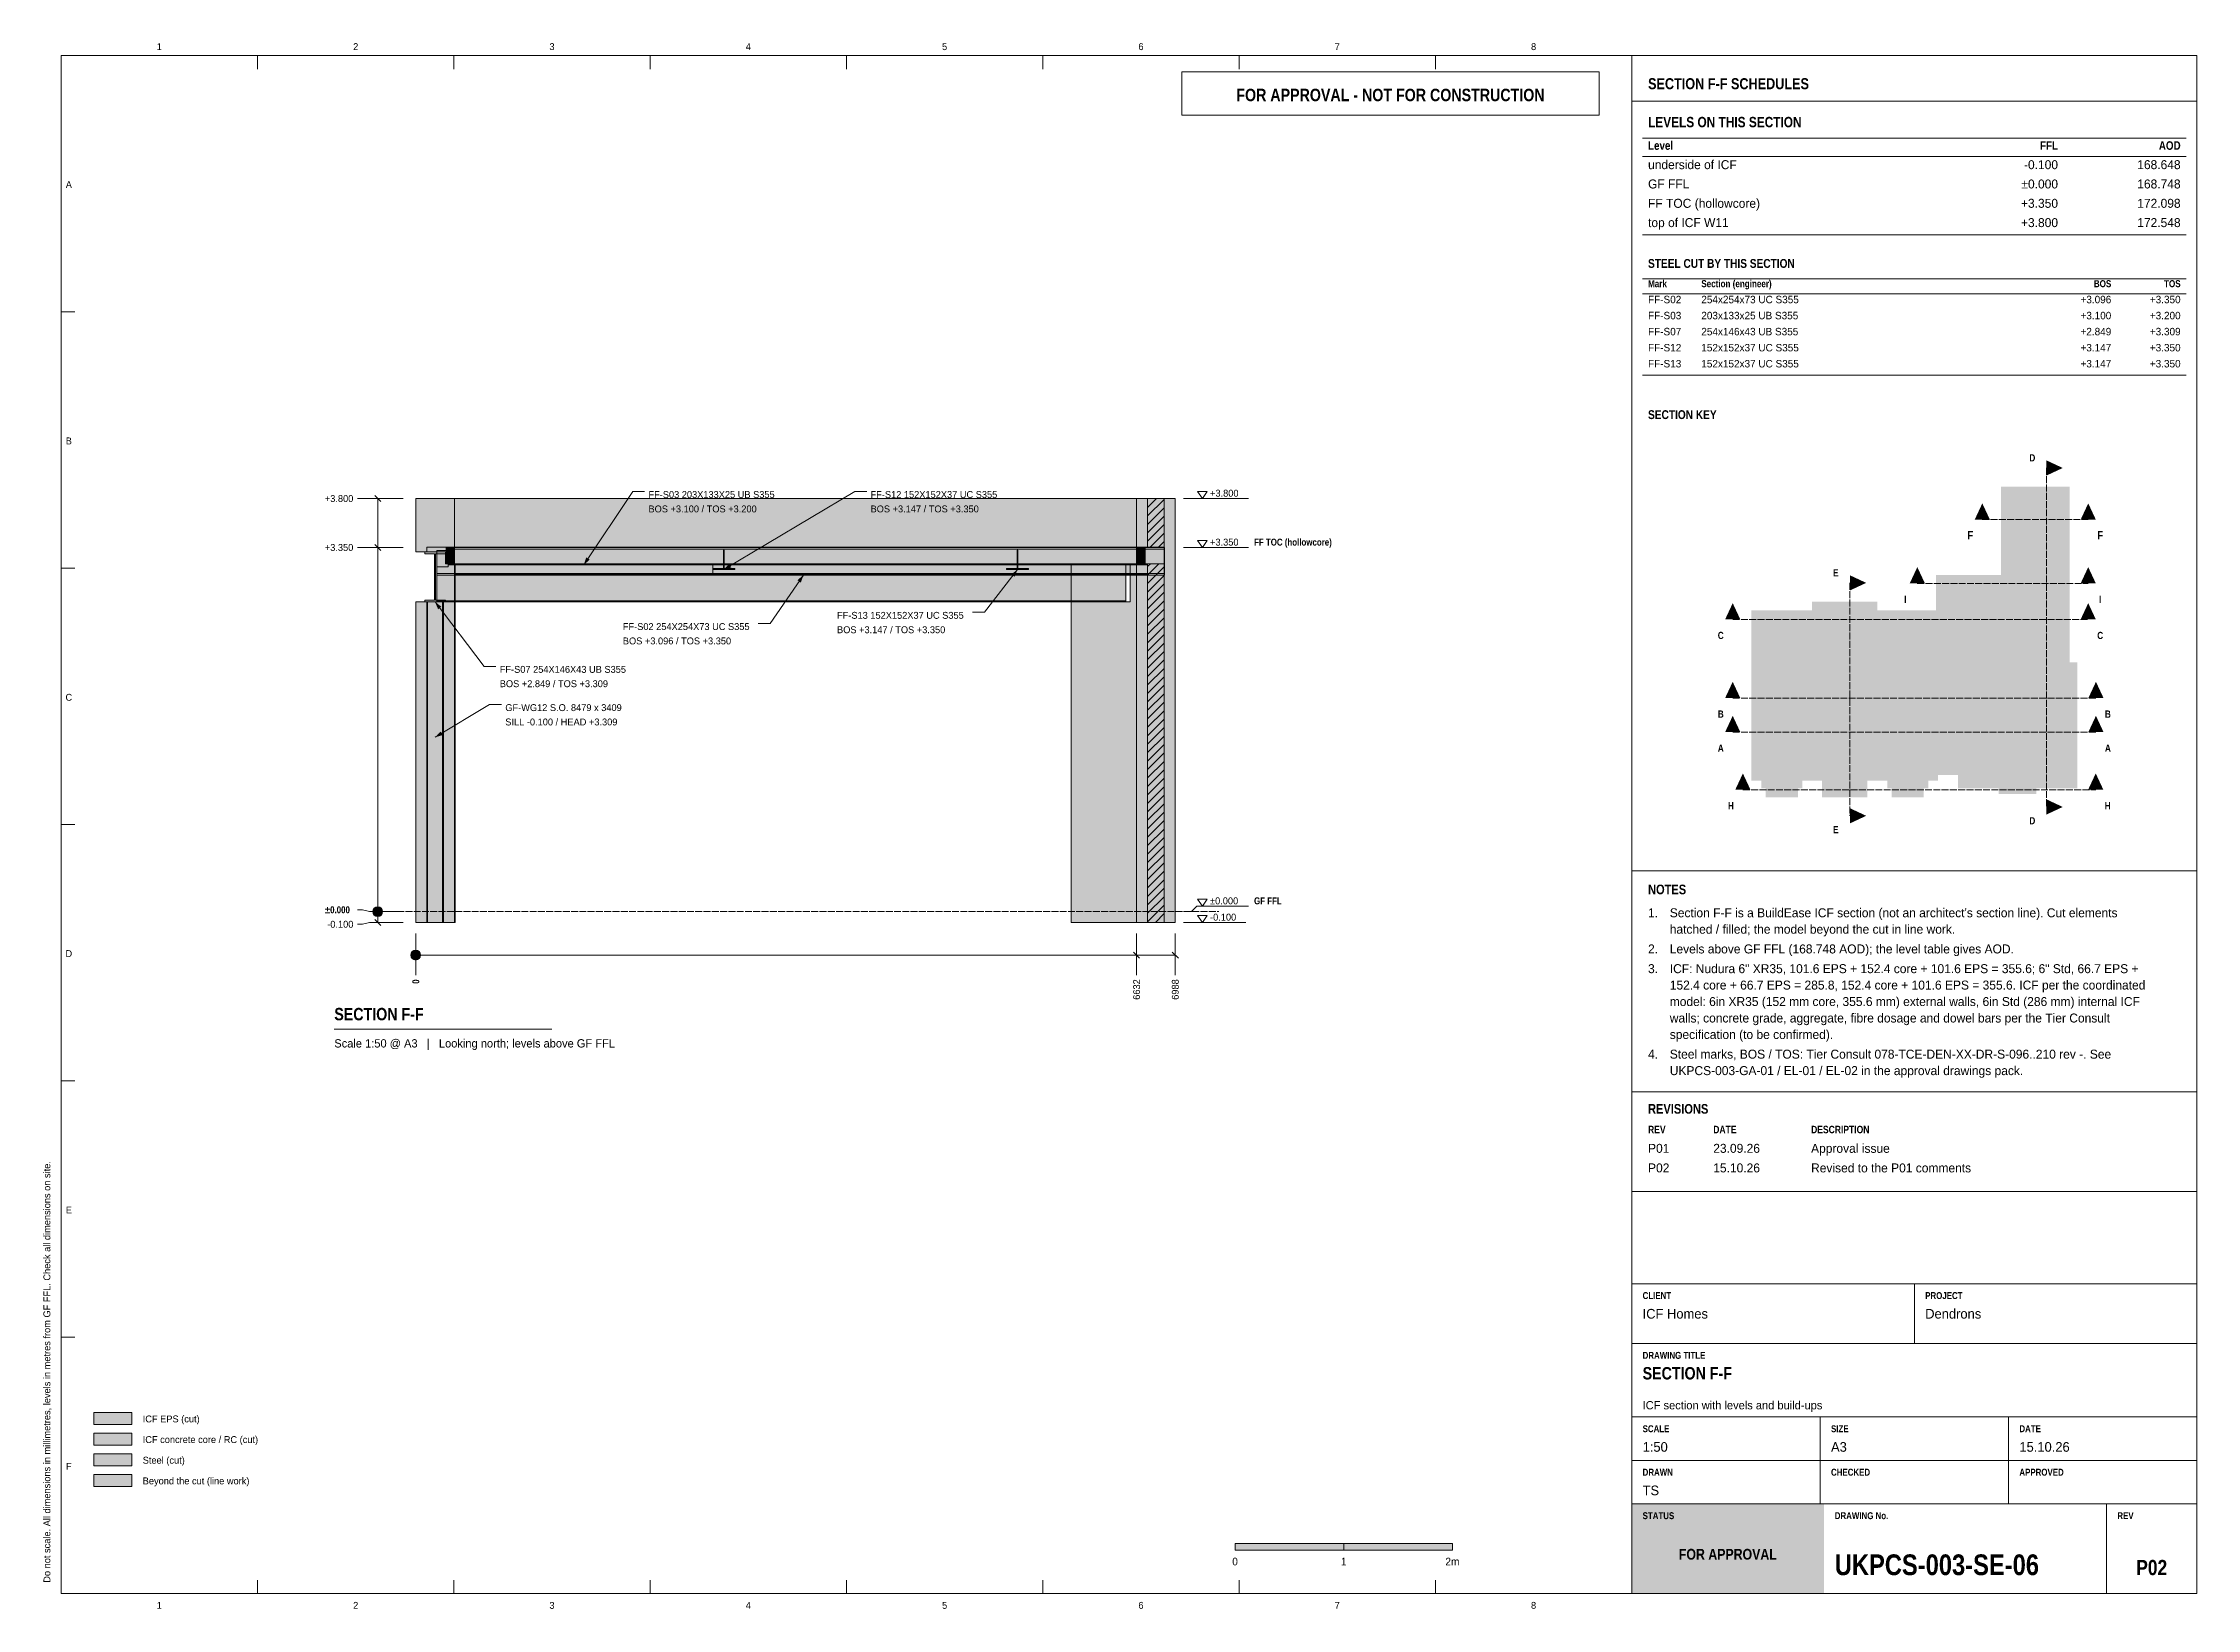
# Model space of a CAD drawing. Header units: millimetres. Extents: x 17 to 413, y 4 to 292.
import ezdxf
from ezdxf.enums import TextEntityAlignment as Align

# ---------------------------------------------------------------- set-up
doc = ezdxf.new("R2010")
doc.units = ezdxf.units.MM
doc.linetypes.add('DASHED', pattern=[1.524, 1.27, -0.254])
for name, color, linetype in [('FILL-C_B2B2B8', 7, 'Continuous'), ('FILL-C_BDBDBF', 7, 'Continuous'), ('FILL-EPS', 7, 'Continuous'), ('FILL-INK', 7, 'Continuous'), ('FILL-RED', 7, 'Continuous'), ('FILL-STEEL', 7, 'Continuous'), ('FILL-STEEL_GREY', 7, 'Continuous'), ('FILL-TEAL', 7, 'Continuous'), ('FILL-WHITE', 7, 'Continuous'), ('LINE-C_B2B2B8-DASH', 7, 'DASHED'), ('LINE-CORE', 7, 'Continuous'), ('LINE-INK', 7, 'Continuous'), ('LINE-RED', 7, 'Continuous'), ('LINE-RED-DASH', 7, 'DASHED'), ('LINE-STEEL-DASH', 7, 'DASHED'), ('LINE-STEEL_GREY', 7, 'Continuous'), ('LINE-TEAL', 7, 'Continuous'), ('TEXT-C_B2B2B8', 7, 'Continuous'), ('TEXT-EPS', 7, 'Continuous'), ('TEXT-INK', 7, 'Continuous'), ('TEXT-RED', 7, 'Continuous'), ('TEXT-STEEL', 7, 'Continuous'), ('TEXT-STEEL_GREY', 7, 'Continuous'), ('TEXT-TEAL', 7, 'Continuous'), ('TEXT-TEAL_DK', 7, 'Continuous'), ('TEXT-WHITE', 7, 'Continuous')]:
    doc.layers.add(name, color=color, linetype=linetype)
doc.styles.add('OpenSansCondensed-Bold', font='OpenSansCondensed-Bold.ttf')

msp = doc.modelspace()

# ---------------------------------------------------------------- texts
at = {"layer": 'TEXT-C_B2B2B8', "style": 'OpenSansCondensed-Bold'}
for s, p in [('D', (382.71, 215.31)), ('E', (346.54, 194.17)), ('I', (359.35, 189.27)), ('I', (395.2, 189.27)), ('C', (325.38, 182.64)), ('C', (395.2, 182.64)), ('B', (325.38, 168.17)), ('B', (396.62, 168.17)), ('A', (325.38, 161.91)), ('A', (396.62, 161.91)), ('H', (327.25, 151.31)), ('H', (396.58, 151.31)), ('E', (346.54, 146.91)), ('D', (382.71, 148.54))]:
    msp.add_text(s, height=1.32, dxfattribs=at).set_placement(p, align=Align.CENTER)
at = {"layer": 'TEXT-EPS', "style": 'OpenSansCondensed-Bold'}
msp.add_text('STATUS', height=1.27, dxfattribs=at).set_placement((311, 20.7))
at = {"layer": 'TEXT-INK', "style": 'OpenSansCondensed-Bold'}
for s, height, p in [('LEVELS ON THIS SECTION', 1.905, (312, 276.8)), ('STEEL CUT BY THIS SECTION', 1.6256, (312, 250.93)), ('NOTES', 1.778, (312, 135.67)), ('±0.000', 1.27, (68.51, 132.18)), ('SECTION F-F', 2.286, (70.25, 112.48)), ('REVISIONS', 1.778, (312, 95.3)), ('SECTION F-F', 2.286, (311, 46.4)), ('UKPCS-003-SE-06', 3.81, (346.36, 10.4))]:
    msp.add_text(s, height=height, dxfattribs=at).set_placement(p)
at = {"layer": 'TEXT-INK'}
for s, height, p in [('underside of ICF', 1.651, (312, 269.09)), ('GF FFL', 1.651, (312, 265.54)), ('FF TOC (hollowcore)', 1.651, (312, 261.98)), ('top of ICF W11', 1.651, (312, 258.43)), ('FF-S02', 1.372, (312, 244.42)), ('254x254x73 UC S355', 1.3716, (321.8, 244.42)), ('FF-S03', 1.372, (312, 241.47)), ('203x133x25 UB S355', 1.3716, (321.8, 241.47)), ('FF-S07', 1.372, (312, 238.52)), ('254x146x43 UB S355', 1.3716, (321.8, 238.52)), ('FF-S12', 1.372, (312, 235.56)), ('FF-S13', 1.372, (312, 232.61)), ('152x152x37 UC S355', 1.3716, (321.8, 235.56)), ('152x152x37 UC S355', 1.3716, (321.8, 232.61)), ('+3.800', 1.27, (231.4, 208.83)), ('+3.800', 1.27, (68.51, 207.85)), ('FF-S03 203X133X25 UB S355', 1.27, (128.06, 208.59)), ('BOS +3.100 / TOS +3.200', 1.27, (128.06, 205.94)), ('FF-S12 152X152X37 UC S355', 1.27, (168.93, 208.59)), ('BOS +3.147 / TOS +3.350', 1.27, (168.93, 205.94)), ('+3.350', 1.27, (68.51, 198.85)), ('+3.350', 1.27, (231.4, 199.83)), ('FF-S13 152X152X37 UC S355', 1.27, (162.76, 186.36)), ('FF-S02 254X254X73 UC S355', 1.27, (123.35, 184.29)), ('BOS +3.096 / TOS +3.350', 1.27, (123.35, 181.65)), ('BOS +3.147 / TOS +3.350', 1.27, (162.76, 183.71)), ('FF-S07 254X146X43 UB S355', 1.27, (100.7, 176.42)), ('BOS +2.849 / TOS +3.309', 1.27, (100.7, 173.78)), ('GF-WG12 S.O. 8479 x 3409', 1.27, (101.72, 169.38)), ('SILL -0.100 / HEAD +3.309', 1.27, (101.72, 166.74)), ('±0.000', 1.27, (231.4, 133.83)), ('-0.100', 1.27, (68.95, 129.52)), ('-0.100', 1.27, (231.4, 130.83)), ('1.', 1.651, (312, 131.44)), ("Section F-F is a BuildEase ICF section (not an architect's section line). Cut elements", 1.651, (316, 131.44)), ('hatched / filled; the model beyond the cut in line work.', 1.651, (316, 128.42)), ('2.', 1.651, (312, 124.79)), ('Levels above GF FFL (168.748 AOD); the level table gives AOD.', 1.651, (316, 124.79)), ('ICF: Nudura 6" XR35, 101.6 EPS + 152.4 core + 101.6 EPS = 355.6; 6" Std, 66.7 EPS +', 1.651, (316, 121.16)), ('3.', 1.651, (312, 121.16)), ('152.4 core + 66.7 EPS = 285.8, 152.4 core + 101.6 EPS = 355.6. ICF per the coordinated', 1.651, (316, 118.14)), ('model: 6in XR35 (152 mm core, 355.6 mm) external walls, 6in Std (286 mm) internal ICF', 1.651, (316, 115.11)), ('walls; concrete grade, aggregate, fibre dosage and dowel bars per the Tier Consult', 1.651, (316, 112.08)), ('4.', 1.651, (312, 105.43)), ('specification (to be confirmed).', 1.651, (316, 109.05)), ('Steel marks, BOS / TOS: Tier Consult 078-TCE-DEN-XX-DR-S-096..210 rev -. See', 1.651, (316, 105.43)), ('UKPCS-003-GA-01 / EL-01 / EL-02 in the approval drawings pack.', 1.651, (316, 102.4)), ('P01', 1.651, (312, 88.1)), ('23.09.26', 1.651, (324, 88.1)), ('Approval issue', 1.651, (342, 88.1)), ('P02', 1.651, (312, 84.5)), ('15.10.26', 1.651, (324, 84.5)), ('Revised to the P01 comments', 1.651, (342, 84.5)), ('Dendrons', 1.778, (363, 57.6)), ('ICF Homes', 1.778, (311, 57.6)), ('ICF EPS (cut)', 1.27, (35, 38.5)), ('ICF concrete core / RC (cut)', 1.27, (35, 34.7)), ('Steel (cut)', 1.27, (35, 30.9)), ('1:50', 1.778, (311, 33.1)), ('A3', 1.778, (345.67, 33.1)), ('15.10.26', 1.778, (380.33, 33.1)), ('Beyond the cut (line work)', 1.27, (35, 27.1)), ('TS', 1.778, (311, 25.1))]:
    msp.add_text(s, height=height, dxfattribs=at).set_placement(p)
for s, height, p in [('-0.100', 1.651, (387.44, 269.09)), ('168.648', 1.651, (410, 269.09)), ('±0.000', 1.651, (387.44, 265.54)), ('168.748', 1.651, (410, 265.54)), ('+3.350', 1.651, (387.44, 261.98)), ('172.098', 1.651, (410, 261.98)), ('+3.800', 1.651, (387.44, 258.43)), ('172.548', 1.651, (410, 258.43)), ('+3.096', 1.372, (397.24, 244.42)), ('+3.350', 1.372, (410, 244.42)), ('+3.100', 1.372, (397.24, 241.47)), ('+3.200', 1.372, (410, 241.47)), ('+2.849', 1.372, (397.24, 238.52)), ('+3.309', 1.372, (410, 238.52)), ('+3.147', 1.372, (397.24, 235.56)), ('+3.147', 1.372, (397.24, 232.61)), ('+3.350', 1.372, (410, 235.56)), ('+3.350', 1.372, (410, 232.61))]:
    msp.add_text(s, height=height, dxfattribs=at).set_placement(p, align=Align.RIGHT)
at = {"layer": 'TEXT-INK', "style": 'OpenSansCondensed-Bold'}
msp.add_text('0', height=1.27, rotation=90, dxfattribs=at).set_placement((85.88, 119.2))
at = {"layer": 'TEXT-INK'}
for s, p in [('6632', (218.52, 116.26)), ('6988', (225.64, 116.26))]:
    msp.add_text(s, height=1.27, rotation=90, dxfattribs=at).set_placement(p)
for s, height, p in [('0', 1.4, (236, 12.2)), ('1', 1.4, (256, 12.2)), ('2m', 1.397, (276, 12.2))]:
    msp.add_text(s, height=height, dxfattribs=at).set_placement(p, align=Align.CENTER)
at = {"layer": 'TEXT-INK', "style": 'OpenSansCondensed-Bold'}
msp.add_text('P02', height=2.794, dxfattribs=at).set_placement((404.68, 10.4), align=Align.CENTER)
at = {"layer": 'TEXT-RED', "style": 'OpenSansCondensed-Bold'}
for s, height, p in [('FOR APPROVAL - NOT FOR CONSTRUCTION', 2.286, (264.6, 281.6)), ('F', 1.52, (371.31, 201)), ('F', 1.52, (395.2, 201))]:
    msp.add_text(s, height=height, dxfattribs=at).set_placement(p, align=Align.CENTER)
at = {"layer": 'TEXT-STEEL', "style": 'OpenSansCondensed-Bold'}
for s, p in [('FF TOC (hollowcore)', (239.5, 199.83)), ('GF FFL', (239.5, 133.83))]:
    msp.add_text(s, height=1.27, dxfattribs=at).set_placement(p)
at = {"layer": 'TEXT-STEEL_GREY'}
for s, p in [('1', (38.06, 291)), ('2', (74.19, 291)), ('3', (110.31, 291)), ('4', (146.44, 291)), ('5', (182.56, 291)), ('6', (218.69, 291)), ('7', (254.81, 291)), ('8', (290.94, 291)), ('A', (21.4, 265.62)), ('B', (21.4, 218.45)), ('C', (21.4, 171.28)), ('D', (21.4, 124.12)), ('E', (21.4, 76.95)), ('F', (21.4, 29.78)), ('1', (38.06, 4.2)), ('2', (74.19, 4.2)), ('3', (110.31, 4.2)), ('4', (146.44, 4.2)), ('5', (182.56, 4.2)), ('6', (218.69, 4.2)), ('7', (254.81, 4.2)), ('8', (290.94, 4.2))]:
    msp.add_text(s, height=1.27, dxfattribs=at).set_placement(p, align=Align.CENTER)
at = {"layer": 'TEXT-STEEL_GREY', "style": 'OpenSansCondensed-Bold'}
for s, height, p in [('Level', 1.575, (312, 272.65)), ('Mark', 1.295, (312, 247.37)), ('Section (engineer)', 1.2954, (321.8, 247.37)), ('REV', 1.372, (312, 91.7)), ('DATE', 1.372, (324, 91.7)), ('DESCRIPTION', 1.3716, (342, 91.7)), ('CLIENT', 1.27, (311, 61.2)), ('PROJECT', 1.27, (363, 61.2)), ('DRAWING TITLE', 1.27, (311, 50.2)), ('SCALE', 1.27, (311, 36.7)), ('SIZE', 1.27, (345.67, 36.7)), ('DATE', 1.27, (380.33, 36.7)), ('DRAWN', 1.27, (311, 28.7)), ('CHECKED', 1.27, (345.67, 28.7)), ('APPROVED', 1.27, (380.33, 28.7)), ('DRAWING No.', 1.27, (346.36, 20.7)), ('REV', 1.27, (398.36, 20.7))]:
    msp.add_text(s, height=height, dxfattribs=at).set_placement(p)
for s, height, p in [('FFL', 1.575, (387.44, 272.65)), ('AOD', 1.575, (410, 272.65)), ('BOS', 1.295, (397.24, 247.37)), ('TOS', 1.295, (410, 247.37))]:
    msp.add_text(s, height=height, dxfattribs=at).set_placement(p, align=Align.RIGHT)
at = {"layer": 'TEXT-STEEL_GREY'}
for s, p in [('Scale 1:50 @ A3   |   Looking north; levels above GF FFL', (70.25, 107.48)), ('ICF section with levels and build-ups', (311, 40.9))]:
    msp.add_text(s, height=1.524, dxfattribs=at).set_placement(p)
msp.add_text('Do not scale. All dimensions in millimetres, levels in metres from GF FFL. Check all dimensions on site.', height=1.27, rotation=90, dxfattribs=at).set_placement((18, 9))
at = {"layer": 'TEXT-TEAL', "style": 'OpenSansCondensed-Bold'}
msp.add_text('SECTION F-F SCHEDULES', height=2.032, dxfattribs=at).set_placement((312, 283.8))
at = {"layer": 'TEXT-TEAL_DK', "style": 'OpenSansCondensed-Bold'}
msp.add_text('SECTION KEY', height=1.6256, dxfattribs=at).set_placement((312, 223.11))
at = {"layer": 'TEXT-WHITE', "style": 'OpenSansCondensed-Bold'}
msp.add_text('FOR APPROVAL', height=1.9812, dxfattribs=at).set_placement((326.68, 13.25), align=Align.CENTER)

# ---------------------------------------------------------------- hatches: boundary and pattern name
at = {"layer": 'FILL-C_B2B2B8', "true_color": 0xb2b2b8}
h = msp.add_hatch(color=253, dxfattribs=at)
h.dxf.hatch_style = 1
h.paths.add_polyline_path([(388.31, 214.11), (385.31, 215.51), (385.31, 212.71)])
h = msp.add_hatch(color=253, dxfattribs=at)
h.dxf.hatch_style = 1
h.paths.add_polyline_path([(352.14, 192.97), (349.14, 194.37), (349.14, 191.57)])
h = msp.add_hatch(color=253, dxfattribs=at)
h.dxf.hatch_style = 1
h.paths.add_polyline_path([(361.55, 195.87), (360.15, 192.87), (362.95, 192.87)])
h = msp.add_hatch(color=253, dxfattribs=at)
h.dxf.hatch_style = 1
h.paths.add_polyline_path([(393, 195.87), (391.6, 192.87), (394.4, 192.87)])
h = msp.add_hatch(color=253, dxfattribs=at)
h.dxf.hatch_style = 1
h.paths.add_polyline_path([(327.58, 189.24), (326.18, 186.24), (328.98, 186.24)])
h = msp.add_hatch(color=253, dxfattribs=at)
h.dxf.hatch_style = 1
h.paths.add_polyline_path([(393, 189.24), (391.6, 186.24), (394.4, 186.24)])
h = msp.add_hatch(color=253, dxfattribs=at)
h.dxf.hatch_style = 1
h.paths.add_polyline_path([(327.58, 174.77), (326.18, 171.77), (328.98, 171.77)])
h = msp.add_hatch(color=253, dxfattribs=at)
h.dxf.hatch_style = 1
h.paths.add_polyline_path([(394.42, 174.77), (393.02, 171.77), (395.82, 171.77)])
h = msp.add_hatch(color=253, dxfattribs=at)
h.dxf.hatch_style = 1
h.paths.add_polyline_path([(327.58, 168.51), (326.18, 165.51), (328.98, 165.51)])
h = msp.add_hatch(color=253, dxfattribs=at)
h.dxf.hatch_style = 1
h.paths.add_polyline_path([(394.42, 168.51), (393.02, 165.51), (395.82, 165.51)])
h = msp.add_hatch(color=253, dxfattribs=at)
h.dxf.hatch_style = 1
h.paths.add_polyline_path([(329.45, 157.91), (328.05, 154.91), (330.85, 154.91)])
h = msp.add_hatch(color=253, dxfattribs=at)
h.dxf.hatch_style = 1
h.paths.add_polyline_path([(394.38, 157.91), (392.98, 154.91), (395.78, 154.91)])
h = msp.add_hatch(color=253, dxfattribs=at)
h.dxf.hatch_style = 1
h.paths.add_polyline_path([(352.14, 150.11), (349.14, 151.51), (349.14, 148.71)])
h = msp.add_hatch(color=253, dxfattribs=at)
h.dxf.hatch_style = 1
h.paths.add_polyline_path([(388.31, 151.74), (385.31, 153.14), (385.31, 150.34)])
at = {"layer": 'FILL-C_BDBDBF', "true_color": 0xbdbdbf}
h = msp.add_hatch(color=9, dxfattribs=at)
h.dxf.hatch_style = 1
h.paths.add_polyline_path([(222.97, 198.98), (222.97, 199.51), (222.09, 199.51), (219.92, 199.51), (219.92, 208.48), (222.97, 208.48), (222.97, 130.48), (219.92, 130.48), (219.92, 196.46), (222.97, 196.46)])
h = msp.add_hatch(color=9, dxfattribs=at)
h.dxf.hatch_style = 1
h.paths.add_polyline_path([(26, 34.3), (33, 34.3), (33, 36.5), (26, 36.5)])
at = {"layer": 'FILL-EPS', "true_color": 0xccffff}
h = msp.add_hatch(color=7, dxfattribs=at)
h.dxf.hatch_style = 1
h.paths.add_polyline_path([(85.25, 208.48), (87.73, 208.48), (92.36, 208.48), (92.36, 202.63), (92.36, 199.51), (90.59, 199.51), (87.28, 199.51), (87.28, 199.21), (87.28, 198.67), (86.56, 198.67), (85.25, 198.67), (85.25, 205.01)])
h = msp.add_hatch(color=7, dxfattribs=at)
h.dxf.hatch_style = 1
h.paths.add_polyline_path([(217.89, 206.93), (217.89, 208.48), (219.11, 208.48), (219.92, 208.48), (219.92, 199.51), (217.89, 199.51)])
h = msp.add_hatch(color=7, dxfattribs=at)
h.dxf.hatch_style = 1
h.paths.add_polyline_path([(225, 143.87), (225, 130.48), (223.78, 130.48), (222.97, 130.48), (222.97, 208.48), (225, 208.48)])
h = msp.add_hatch(color=7, dxfattribs=at)
h.dxf.hatch_style = 1
h.paths.add_polyline_path([(219.92, 130.48), (217.89, 130.48), (217.89, 141.91), (217.89, 196.46), (218.77, 196.46), (219.92, 196.46)])
h = msp.add_hatch(color=7, dxfattribs=at)
h.dxf.hatch_style = 1
h.paths.add_polyline_path([(26, 38.1), (33, 38.1), (33, 40.3), (26, 40.3)])
at = {"layer": 'FILL-INK', "true_color": 0x1a1a1f}
h = msp.add_hatch(color=250, dxfattribs=at)
h.dxf.hatch_style = 1
h.paths.add_polyline_path([(116.16, 196.28), (116.62, 197.66), (117.25, 197.24)])
h = msp.add_hatch(color=250, dxfattribs=at)
h.dxf.hatch_style = 1
h.paths.add_polyline_path([(141.92, 195.42), (142.93, 196.46), (143.32, 195.81)])
h = msp.add_hatch(color=250, dxfattribs=at)
h.dxf.hatch_style = 1
h.paths.add_polyline_path([(156.58, 194.4), (156.1, 193.03), (155.47, 193.46)])
h = msp.add_hatch(color=250, dxfattribs=at)
h.dxf.hatch_style = 1
h.paths.add_polyline_path([(195.98, 195.42), (195.42, 194.08), (194.82, 194.55)])
h = msp.add_hatch(color=250, dxfattribs=at)
h.dxf.hatch_style = 1
h.paths.add_polyline_path([(88.8, 189.46), (89.95, 188.58), (89.35, 188.12)])
h = msp.add_hatch(color=250, dxfattribs=at)
h.dxf.hatch_style = 1
h.paths.add_polyline_path([(88.82, 164.57), (89.82, 165.62), (90.21, 164.97)])
at = {"layer": 'FILL-INK', "true_color": 0x14141a}
h = msp.add_hatch(color=250, dxfattribs=at)
h.dxf.hatch_style = 1
h.paths.add_polyline_path([(236, 15), (256, 15), (256, 16.2), (236, 16.2)])
at = {"layer": 'FILL-RED', "true_color": 0xcc141a}
h = msp.add_hatch(color=242, dxfattribs=at)
h.dxf.hatch_style = 1
h.paths.add_polyline_path([(373.51, 207.6), (372.11, 204.6), (374.91, 204.6)])
h = msp.add_hatch(color=242, dxfattribs=at)
h.dxf.hatch_style = 1
h.paths.add_polyline_path([(393, 207.6), (391.6, 204.6), (394.4, 204.6)])
at = {"layer": 'FILL-STEEL', "true_color": 0x0d2973}
h = msp.add_hatch(color=166, dxfattribs=at)
h.dxf.hatch_style = 1
h.paths.add_polyline_path([(86.89, 189.46), (86.89, 189.58), (86.89, 189.78), (88.05, 189.78), (88.7, 189.78), (88.7, 192.86), (88.7, 198.34), (87.54, 198.34), (86.89, 198.34), (86.89, 198.46), (86.89, 198.66), (89.34, 198.66), (90.71, 198.66), (90.71, 198.55), (90.71, 198.34), (89.55, 198.34), (88.9, 198.34), (88.9, 195.26), (88.9, 189.78), (90.06, 189.78), (90.71, 189.78), (90.71, 189.67), (90.71, 189.46), (88.27, 189.46)])
h = msp.add_hatch(color=166, dxfattribs=at)
h.dxf.hatch_style = 1
h.paths.add_polyline_path([(148.31, 199.48), (223, 199.48), (223, 199.32), (223, 199.2), (104.83, 199.2), (91.22, 199.2), (91.22, 199.23), (91.22, 199.48)])
h = msp.add_hatch(color=166, dxfattribs=at)
h.dxf.hatch_style = 1
h.paths.add_polyline_path([(139.89, 195.42), (139.89, 195.42), (139.89, 195.64), (141.81, 195.64), (141.85, 195.64), (141.85, 195.71), (141.85, 198.96), (141.99, 198.96), (141.99, 198.96), (141.99, 198.89), (141.99, 195.64), (143.92, 195.64), (143.96, 195.64), (143.96, 195.64), (143.96, 195.42), (139.97, 195.42)])
h = msp.add_hatch(color=166, dxfattribs=at)
h.dxf.hatch_style = 1
h.paths.add_polyline_path([(193.95, 195.42), (193.95, 195.42), (193.95, 195.64), (195.87, 195.64), (195.91, 195.64), (195.91, 195.71), (195.91, 198.96), (196.05, 198.96), (196.05, 198.96), (196.05, 198.89), (196.05, 195.64), (197.98, 195.64), (198.02, 195.64), (198.02, 195.64), (198.02, 195.42), (194.03, 195.42)])
h = msp.add_hatch(color=166, dxfattribs=at)
h.dxf.hatch_style = 1
h.paths.add_polyline_path([(89.1, 194.69), (91, 194.69), (91.22, 194.69), (209.4, 194.69), (223, 194.69), (223, 194.66), (223, 194.4), (165.91, 194.4), (91.22, 194.4), (90.3, 194.4), (89.1, 194.4), (89.1, 194.56)])
h = msp.add_hatch(color=166, dxfattribs=at)
h.dxf.hatch_style = 1
h.paths.add_polyline_path([(92.44, 196.48), (95.38, 196.48), (139.88, 196.48), (139.88, 196.29), (139.88, 196.28), (139.22, 196.28), (92.44, 196.28), (92.44, 196.47)])
h = msp.add_hatch(color=166, dxfattribs=at)
h.dxf.hatch_style = 1
h.paths.add_polyline_path([(26, 30.5), (33, 30.5), (33, 32.7), (26, 32.7)])
at = {"layer": 'FILL-STEEL_GREY', "true_color": 0x737378}
h = msp.add_hatch(color=8, dxfattribs=at)
h.dxf.hatch_style = 1
h.paths.add_polyline_path([(333.65, 153.54), (333.65, 155.16), (333.49, 155.16), (333.49, 155.17), (332.84, 155.17), (332.84, 156.59), (331.01, 156.59), (331.01, 187.91), (342.19, 187.91), (342.19, 189.54), (354.2, 189.54), (354.2, 187.91), (364.98, 187.91), (364.98, 194.42), (376.94, 194.42), (376.94, 210.68), (389.57, 210.68), (389.57, 178.36), (390.99, 178.36), (390.99, 155.17), (383.47, 155.17), (383.47, 154.15), (376.54, 154.15), (376.54, 155.17), (369.02, 155.17), (369.02, 157.61), (365.38, 157.61), (365.38, 156.59), (363.55, 156.59), (363.55, 155.17), (362.9, 155.17), (362.9, 155.16), (362.74, 155.16), (362.74, 153.54), (356.82, 153.54), (356.82, 155.16), (356.66, 155.16), (356.66, 155.17), (356.01, 155.17), (356.01, 156.59), (352.37, 156.59), (352.37, 153.54), (344.02, 153.54), (344.02, 156.59), (340.38, 156.59), (340.38, 155.17), (339.73, 155.17), (339.73, 155.16), (339.57, 155.16), (339.57, 153.54)])
h.paths.add_polyline_path([(334.29, 155.81), (334.29, 155.81), (338.93, 155.81), (338.93, 155.81), (339.74, 155.81), (339.74, 157.23), (344.66, 157.23), (344.66, 154.19), (351.73, 154.19), (351.73, 157.23), (356.65, 157.23), (356.65, 155.81), (357.46, 155.81), (357.46, 155.81), (362.1, 155.81), (362.1, 155.81), (362.91, 155.81), (362.91, 157.23), (364.74, 157.23), (364.74, 169.68), (365.38, 169.68), (365.38, 158.25), (369.08, 158.25), (369.08, 167.01), (390.35, 167.01), (390.35, 177.72), (388.92, 177.72), (388.92, 210.04), (377.59, 210.04), (377.59, 193.78), (365.63, 193.78), (365.63, 187.27), (365.38, 187.27), (365.38, 172.97), (364.74, 172.97), (364.74, 187.27), (354.07, 187.27), (354.07, 160.09), (353.55, 160.09), (353.55, 187.28), (353.56, 187.28), (353.56, 188.9), (342.83, 188.9), (342.83, 187.28), (342.84, 187.28), (342.84, 187.28), (342.84, 187.28), (342.84, 186.73), (342.84, 186.73), (342.84, 185.66), (342.84, 184.21), (342.84, 183.88), (342.84, 182.79), (342.84, 182.77), (342.84, 182.47), (342.84, 182.33), (342.84, 181.78), (342.84, 180.6), (342.84, 179.64), (342.84, 178.71), (342.84, 177.46), (342.84, 177.23), (342.84, 176.82), (342.84, 176.36), (342.84, 176.36), (342.84, 176.09), (342.84, 175.92), (342.84, 174.53), (342.84, 174.27), (342.84, 173.89), (342.84, 173.86), (342.84, 173.51), (342.84, 173.46), (342.84, 173.31), (342.84, 173.09), (342.84, 172.97), (342.84, 172.97), (342.84, 172.97), (342.84, 171.68), (342.84, 171.68), (342.84, 171.22), (342.84, 168.29), (342.84, 166.48), (342.84, 160.09), (342.56, 160.09), (342.55, 160.09), (342.45, 160.09), (342.32, 160.09), (342.32, 160.63), (342.32, 163.99), (342.32, 169.4), (342.32, 171.02), (342.32, 175.03), (342.32, 175.45), (342.32, 175.45), (342.32, 176.67), (342.32, 178.06), (342.32, 178.07), (342.32, 187.08), (342.32, 187.18), (342.32, 187.27), (331.65, 187.27), (331.65, 157.23), (333.48, 157.23), (333.48, 155.81)], flags=0)
h.paths.add_polyline_path([(369.6, 166.49), (369.6, 158.25), (369.66, 158.25), (369.66, 155.81), (377.18, 155.81), (377.18, 154.79), (382.83, 154.79), (382.83, 155.81), (390.35, 155.81), (390.35, 166.49)], flags=0)
h.paths.add_polyline_path([(362.1, 155.16), (357.46, 155.16), (357.46, 154.19), (362.1, 154.19)], flags=0)
h.paths.add_polyline_path([(338.93, 154.19), (338.93, 155.16), (334.29, 155.16), (334.29, 154.19)], flags=0)
at = {"layer": 'FILL-TEAL', "true_color": 0x009e85}
h = msp.add_hatch(color=124, dxfattribs=at)
h.dxf.hatch_style = 1
h.paths.add_polyline_path([(309.01, 7), (344.37, 7), (344.37, 23.5), (309.01, 23.5)])
at = {"layer": 'FILL-WHITE', "true_color": 0xffffff}
h = msp.add_hatch(color=7, dxfattribs=at)
h.dxf.hatch_style = 1
h.paths.add_polyline_path([(85.25, 208.48), (92.36, 208.48), (92.37, 208.49), (92.37, 208.48), (92.37, 208.48), (92.37, 199.51), (92.36, 199.51), (90.82, 199.51), (90.82, 196.49), (90.74, 196.49), (90.74, 198.67), (87.28, 198.67), (85.25, 198.67)])
h = msp.add_hatch(color=7, dxfattribs=at)
h.dxf.hatch_style = 1
h.paths.add_polyline_path([(92.37, 208.48), (92.37, 196.49), (90.74, 196.49), (90.74, 198.67), (85.25, 198.67), (85.25, 208.48)])
h = msp.add_hatch(color=7, dxfattribs=at)
h.dxf.hatch_style = 1
h.paths.add_polyline_path([(92.36, 208.48), (92.36, 199.51), (87.28, 199.51), (87.28, 198.67), (85.25, 198.67), (85.25, 208.48)])
h = msp.add_hatch(color=7, dxfattribs=at)
h.dxf.hatch_style = 1
h.paths.add_polyline_path([(217.88, 208.48), (217.88, 130.48), (205.86, 130.48), (205.86, 189.46), (216.68, 189.46), (216.68, 196.49), (92.51, 196.49), (92.51, 130.48), (92.51, 130.48), (92.51, 130.48), (92.37, 130.48), (92.37, 189.46), (92.39, 189.46), (92.39, 196.49), (92.37, 196.49), (92.37, 208.48)])
h = msp.add_hatch(color=7, dxfattribs=at)
h.dxf.hatch_style = 1
h.paths.add_polyline_path([(92.37, 208.48), (217.88, 208.48), (217.88, 199.51), (92.37, 199.51)])
h = msp.add_hatch(color=7, dxfattribs=at)
h.dxf.hatch_style = 1
h.paths.add_polyline_path([(217.88, 199.51), (217.88, 199.51), (217.88, 208.48), (217.89, 208.48), (217.89, 208.49), (217.89, 208.48), (225, 208.48), (225, 130.48), (217.89, 130.48), (217.89, 130.45), (217.89, 130.45), (217.89, 130.45), (217.88, 130.45), (217.88, 196.46), (217.89, 196.46), (219.45, 196.46), (219.45, 199.51), (217.89, 199.51), (217.88, 199.5)])
h = msp.add_hatch(color=7, dxfattribs=at)
h.dxf.hatch_style = 1
h.paths.add_polyline_path([(225, 208.48), (225, 130.48), (217.88, 130.48), (217.88, 208.48)])
h = msp.add_hatch(color=7, dxfattribs=at)
h.dxf.hatch_style = 1
h.paths.add_polyline_path([(225, 208.48), (225, 130.48), (217.89, 130.48), (217.89, 196.46), (222.97, 196.46), (222.97, 199.51), (217.89, 199.51), (217.89, 208.48)])
h = msp.add_hatch(color=7, dxfattribs=at)
h.dxf.hatch_style = 1
h.paths.add_polyline_path([(86.89, 189.78), (88.7, 189.78), (88.7, 198.34), (86.89, 198.34), (86.89, 198.66), (90.71, 198.66), (90.71, 198.34), (88.9, 198.34), (88.9, 189.78), (90.71, 189.78), (90.71, 189.46), (86.89, 189.46)])
h = msp.add_hatch(color=7, dxfattribs=at)
h.dxf.hatch_style = 1
h.paths.add_polyline_path([(89.1, 198.92), (91.22, 198.92), (91.22, 199.2), (223, 199.2), (223, 194.69), (91.22, 194.69), (89.1, 194.69)])
h = msp.add_hatch(color=7, dxfattribs=at)
h.dxf.hatch_style = 1
h.paths.add_polyline_path([(91.22, 198.92), (91.22, 199.2), (223, 199.2), (223, 194.69), (91.22, 194.69), (89.1, 194.69), (89.1, 198.92)])
h = msp.add_hatch(color=7, dxfattribs=at)
h.dxf.hatch_style = 1
h.paths.add_polyline_path([(90.75, 198.67), (90.75, 198.67), (90.75, 198.67), (90.71, 198.66)])
h = msp.add_hatch(color=7, dxfattribs=at)
h.dxf.hatch_style = 1
h.paths.add_polyline_path([(90.82, 196.49), (90.82, 199.51), (92.37, 199.51), (92.37, 196.49)])
h = msp.add_hatch(color=7, dxfattribs=at)
h.dxf.hatch_style = 1
h.paths.add_polyline_path([(91.22, 199.2), (91.22, 199.48), (223, 199.48), (223, 199.2), (91.22, 199.2)])
h = msp.add_hatch(color=7, dxfattribs=at)
h.dxf.hatch_style = 1
h.paths.add_polyline_path([(92.39, 196.49), (92.37, 196.49), (92.37, 199.51), (217.88, 199.51), (217.88, 199.51), (217.9, 199.51), (217.92, 199.52), (217.92, 199.52), (217.92, 199.51), (217.92, 199.51), (217.88, 199.51), (217.88, 196.46), (216.68, 196.46), (216.68, 196.49), (92.51, 196.49), (92.51, 196.46), (92.39, 196.46)])
h = msp.add_hatch(color=7, dxfattribs=at)
h.dxf.hatch_style = 1
h.paths.add_polyline_path([(139.89, 195.64), (141.85, 195.64), (141.85, 198.96), (141.99, 198.96), (141.99, 195.64), (143.96, 195.64), (143.96, 195.42), (139.89, 195.42)])
h = msp.add_hatch(color=7, dxfattribs=at)
h.dxf.hatch_style = 1
h.paths.add_polyline_path([(193.95, 195.64), (195.91, 195.64), (195.91, 198.96), (196.05, 198.96), (196.05, 195.64), (198.02, 195.64), (198.02, 195.42), (193.95, 195.42)])
h = msp.add_hatch(color=7, dxfattribs=at)
h.dxf.hatch_style = 1
h.paths.add_polyline_path([(217.89, 199.51), (219.45, 199.51), (219.45, 196.46), (217.89, 196.46)])
h = msp.add_hatch(color=7, dxfattribs=at)
h.dxf.hatch_style = 1
h.paths.add_polyline_path([(89.1, 189.65), (89.1, 195.92), (91.22, 195.92), (91.22, 196.29), (215.88, 196.29), (215.88, 189.65), (91.22, 189.65)])
h = msp.add_hatch(color=7, dxfattribs=at)
h.dxf.hatch_style = 1
h.paths.add_polyline_path([(91.22, 195.92), (91.22, 196.29), (215.88, 196.29), (215.88, 189.65), (91.22, 189.65), (89.1, 189.65), (89.1, 195.92)])
h = msp.add_hatch(color=7, dxfattribs=at)
h.dxf.hatch_style = 1
h.paths.add_polyline_path([(89.1, 194.69), (91.22, 194.69), (223, 194.69), (223, 194.4), (91.22, 194.4), (89.1, 194.4)])
h = msp.add_hatch(color=7, dxfattribs=at)
h.dxf.hatch_style = 1
h.paths.add_polyline_path([(91.22, 196.29), (91.22, 196.48), (215.88, 196.48), (215.88, 196.29), (91.22, 196.29)])
h = msp.add_hatch(color=7, dxfattribs=at)
h.dxf.hatch_style = 1
h.paths.add_polyline_path([(215.88, 196.48), (215.88, 196.29), (91.22, 196.29), (91.22, 196.48)])
h = msp.add_hatch(color=7, dxfattribs=at)
h.dxf.hatch_style = 1
h.paths.add_polyline_path([(92.37, 130.48), (92.37, 130.48), (92.37, 189.46), (92.39, 189.46), (92.39, 196.46), (92.51, 196.46), (92.51, 196.49), (92.51, 196.46), (92.51, 130.48), (92.37, 130.48), (92.37, 130.48)])
h = msp.add_hatch(color=7, dxfattribs=at)
h.dxf.hatch_style = 1
h.paths.add_polyline_path([(92.44, 196.48), (219.92, 196.48), (219.92, 196.28), (92.44, 196.28)])
h = msp.add_hatch(color=7, dxfattribs=at)
h.dxf.hatch_style = 1
h.paths.add_polyline_path([(219.92, 196.48), (219.92, 194.48), (92.44, 194.48), (92.44, 196.48)])
h = msp.add_hatch(color=7, dxfattribs=at)
h.dxf.hatch_style = 1
h.paths.add_polyline_path([(139.88, 196.48), (139.88, 194.48), (92.44, 194.48), (92.44, 196.48)])
h = msp.add_hatch(color=7, dxfattribs=at)
h.dxf.hatch_style = 1
h.paths.add_polyline_path([(92.44, 196.28), (219.92, 196.28), (219.92, 194.48), (92.44, 194.48)])
h = msp.add_hatch(color=7, dxfattribs=at)
h.dxf.hatch_style = 1
h.paths.add_polyline_path([(92.44, 196.28), (139.88, 196.28), (139.88, 194.48), (92.44, 194.48)])
h = msp.add_hatch(color=7, dxfattribs=at)
h.dxf.hatch_style = 1
h.paths.add_polyline_path([(205.86, 196.46), (205.86, 196.46), (205.86, 196.46), (205.87, 196.46), (205.87, 189.46), (216.69, 189.46), (216.69, 196.46), (217.88, 196.46), (217.88, 130.48), (205.86, 130.48)])
h = msp.add_hatch(color=7, dxfattribs=at)
h.dxf.hatch_style = 1
h.paths.add_polyline_path([(85.25, 189.46), (92.36, 189.46), (92.37, 189.5), (92.37, 189.5), (92.37, 130.48), (92.36, 130.48), (85.25, 130.48)])
h = msp.add_hatch(color=7, dxfattribs=at)
h.dxf.hatch_style = 1
h.paths.add_polyline_path([(92.37, 189.46), (92.37, 130.48), (85.25, 130.48), (85.25, 189.46)])
h = msp.add_hatch(color=7, dxfattribs=at)
h.dxf.hatch_style = 1
h.paths.add_polyline_path([(92.36, 189.46), (92.36, 130.48), (85.25, 130.48), (85.25, 189.46)])
h = msp.add_hatch(color=7, dxfattribs=at)
h.dxf.hatch_style = 1
h.paths.add_polyline_path([(85.25, 189.46), (92.36, 189.46), (92.36, 130.48), (85.25, 130.48)])
h = msp.add_hatch(color=7, dxfattribs=at)
h.dxf.hatch_style = 1
h.paths.add_polyline_path([(87.41, 189.46), (87.41, 130.48), (87.28, 130.48), (87.28, 189.46)])
h = msp.add_hatch(color=7, dxfattribs=at)
h.dxf.hatch_style = 1
h.paths.add_polyline_path([(87.28, 189.46), (87.41, 189.46), (87.41, 130.48), (87.28, 130.48)])
h = msp.add_hatch(color=7, dxfattribs=at)
h.dxf.hatch_style = 1
h.paths.add_polyline_path([(87.41, 189.46), (90.19, 189.46), (90.19, 130.48), (87.41, 130.48), (87.41, 189.46)])
h = msp.add_hatch(color=7, dxfattribs=at)
h.dxf.hatch_style = 1
h.paths.add_polyline_path([(87.41, 130.48), (87.41, 189.46), (90.19, 189.46), (90.19, 130.48), (87.41, 130.48)])
h = msp.add_hatch(color=7, dxfattribs=at)
h.dxf.hatch_style = 1
h.paths.add_polyline_path([(89.1, 189.65), (91.22, 189.65), (215.88, 189.65), (215.88, 189.46), (91.22, 189.46), (89.1, 189.46)])
h = msp.add_hatch(color=7, dxfattribs=at)
h.dxf.hatch_style = 1
h.paths.add_polyline_path([(89.1, 189.65), (215.88, 189.65), (215.88, 189.46), (91.22, 189.46), (89.1, 189.46)])
h = msp.add_hatch(color=7, dxfattribs=at)
h.dxf.hatch_style = 1
h.paths.add_polyline_path([(90.33, 189.46), (90.33, 130.48), (90.19, 130.48), (90.19, 189.46)])
h = msp.add_hatch(color=7, dxfattribs=at)
h.dxf.hatch_style = 1
h.paths.add_polyline_path([(90.19, 189.46), (90.33, 189.46), (90.33, 130.48), (90.19, 130.48)])
h = msp.add_hatch(color=7, dxfattribs=at)
h.dxf.hatch_style = 1
h.paths.add_polyline_path([(79.15, 132.48), (79.12, 132.72), (79.03, 132.93), (78.89, 133.12), (78.7, 133.26), (78.48, 133.35), (78.25, 133.38), (78.02, 133.35), (77.8, 133.26), (77.61, 133.12), (77.47, 132.93), (77.38, 132.72), (77.35, 132.48), (77.38, 132.25), (77.47, 132.03), (77.61, 131.85), (77.8, 131.7), (78.02, 131.61), (78.25, 131.58), (78.48, 131.61), (78.7, 131.7), (78.89, 131.85), (79.03, 132.03), (79.12, 132.25)])
h = msp.add_hatch(color=7, dxfattribs=at)
h.dxf.hatch_style = 1
h.paths.add_polyline_path([(205.86, 130.48), (205.86, 130.48), (205.86, 130.48)])
h = msp.add_hatch(color=7, dxfattribs=at)
h.dxf.hatch_style = 1
h.paths.add_polyline_path([(86.14, 124.48), (86.11, 124.72), (86.02, 124.93), (85.88, 125.12), (85.69, 125.26), (85.47, 125.35), (85.24, 125.38), (85.01, 125.35), (84.79, 125.26), (84.61, 125.12), (84.46, 124.93), (84.37, 124.72), (84.34, 124.48), (84.37, 124.25), (84.46, 124.03), (84.61, 123.85), (84.79, 123.7), (85.01, 123.61), (85.24, 123.58), (85.47, 123.61), (85.69, 123.7), (85.88, 123.85), (86.02, 124.03), (86.11, 124.25)])
h = msp.add_hatch(color=7, dxfattribs=at)
h.dxf.hatch_style = 1
h.paths.add_polyline_path([(26, 26.7), (33, 26.7), (33, 28.9), (26, 28.9)])
h = msp.add_hatch(color=7, dxfattribs=at)
h.dxf.hatch_style = 1
h.paths.add_polyline_path([(256, 15), (276, 15), (276, 16.2), (256, 16.2)])

# ---------------------------------------------------------------- linework, layer by layer
at = {"layer": 'LINE-C_B2B2B8-DASH', "lineweight": 5}
for p, q in [((385.31, 214.11), (385.31, 151.74)), ((349.14, 192.97), (349.14, 150.11)), ((361.55, 192.87), (393, 192.87)), ((327.58, 186.24), (393, 186.24)), ((327.58, 171.77), (394.42, 171.77)), ((327.58, 165.51), (394.42, 165.51)), ((329.45, 154.91), (394.38, 154.91))]:
    msp.add_line(p, q, dxfattribs=at)
at = {"layer": 'LINE-CORE', "lineweight": 5}
for points in [[(85.25, 208.48), (92.36, 208.48), (92.37, 208.49), (92.37, 208.48), (92.37, 208.48), (92.37, 199.51), (92.36, 199.51), (90.82, 199.51), (90.82, 196.49), (90.74, 196.49), (90.74, 198.67), (87.28, 198.67), (85.25, 198.67)], [(92.37, 208.48), (92.37, 208.48), (92.37, 196.49), (90.74, 196.49), (90.74, 198.67), (85.25, 198.67), (85.25, 208.48), (85.25, 208.48)], [(92.36, 208.48), (92.36, 199.51), (87.28, 199.51), (87.28, 198.67), (85.25, 198.67), (85.25, 208.48)], [(217.88, 208.48), (217.88, 130.48), (205.86, 130.48), (205.86, 189.46), (216.68, 189.46), (216.68, 196.49), (92.51, 196.49), (92.51, 130.48), (92.51, 130.48), (92.51, 130.48), (92.37, 130.48), (92.37, 189.46), (92.39, 189.46), (92.39, 196.49), (92.37, 196.49), (92.37, 208.48)], [(92.37, 208.48), (217.88, 208.48), (217.88, 199.51), (92.37, 199.51)], [(217.88, 199.51), (217.88, 199.51), (217.88, 208.48), (217.89, 208.48), (217.89, 208.49), (217.89, 208.48), (225, 208.48), (225, 130.48), (217.89, 130.48), (217.89, 130.45), (217.89, 130.45), (217.89, 130.45), (217.88, 130.45), (217.88, 196.46), (217.89, 196.46), (219.45, 196.46), (219.45, 199.51), (217.89, 199.51), (217.88, 199.5)], [(225, 208.48), (225, 130.48), (217.88, 130.48), (217.88, 208.48)], [(225, 208.48), (225, 130.48), (217.89, 130.48), (217.89, 196.46), (222.97, 196.46), (222.97, 199.51), (217.89, 199.51), (217.89, 208.48)], [(86.89, 189.78), (88.7, 189.78), (88.7, 198.34), (86.89, 198.34), (86.89, 198.66), (90.71, 198.66), (90.71, 198.66), (90.71, 198.66), (90.71, 198.66), (90.71, 198.34), (88.9, 198.34), (88.9, 189.78), (90.71, 189.78), (90.71, 189.46), (86.89, 189.46)], [(89.1, 198.92), (91.22, 198.92), (91.22, 199.2), (223, 199.2), (223, 194.69), (91.22, 194.69), (91.22, 194.69), (89.1, 194.69)], [(91.22, 198.92), (91.22, 199.2), (223, 199.2), (223, 194.69), (91.22, 194.69), (89.1, 194.69), (89.1, 198.92)], [(90.75, 198.67), (90.75, 198.67), (90.75, 198.67), (90.71, 198.66)], [(90.82, 196.49), (90.82, 199.51), (92.37, 199.51), (92.37, 199.51), (92.37, 196.49), (90.82, 196.49)], [(91.22, 199.2), (91.22, 199.48), (223, 199.48), (223, 199.48), (223, 199.48), (223, 199.48), (223, 199.2), (91.22, 199.2), (91.22, 199.2), (91.22, 199.2)], [(92.39, 196.49), (92.37, 196.49), (92.37, 199.51), (92.37, 199.51), (217.88, 199.51), (217.88, 199.51), (217.9, 199.51), (217.92, 199.52), (217.92, 199.52), (217.92, 199.51), (217.92, 199.51), (217.88, 199.51), (217.88, 196.46), (216.68, 196.46), (216.68, 196.49), (92.51, 196.49), (92.51, 196.46), (92.39, 196.46)], [(139.89, 195.64), (141.85, 195.64), (141.85, 198.96), (141.99, 198.96), (141.99, 198.96), (141.99, 195.64), (143.96, 195.64), (143.96, 195.42), (139.89, 195.42)], [(193.95, 195.64), (195.91, 195.64), (195.91, 198.96), (196.05, 198.96), (196.05, 198.96), (196.05, 195.64), (198.02, 195.64), (198.02, 195.42), (193.95, 195.42)], [(217.89, 199.51), (219.45, 199.51), (219.45, 196.46), (217.89, 196.46)], [(89.1, 189.65), (89.1, 195.92), (91.22, 195.92), (91.22, 196.29), (215.88, 196.29), (215.88, 189.65), (91.22, 189.65), (89.1, 189.65)], [(91.22, 195.92), (91.22, 196.29), (215.88, 196.29), (215.88, 189.65), (91.22, 189.65), (89.1, 189.65), (89.1, 195.92), (89.1, 195.92)], [(89.1, 194.69), (91.22, 194.69), (223, 194.69), (223, 194.69), (223, 194.69), (223, 194.69), (223, 194.4), (91.22, 194.4), (91.22, 194.4), (89.1, 194.4)], [(91.22, 196.29), (91.22, 196.48), (215.88, 196.48), (215.88, 196.48), (215.88, 196.48), (215.88, 196.48), (215.88, 196.29), (91.22, 196.29), (91.22, 196.29), (91.22, 196.29)], [(215.88, 196.48), (215.88, 196.29), (215.88, 196.29), (91.22, 196.29), (91.22, 196.48), (91.22, 196.48)], [(92.37, 130.48), (92.37, 130.48), (92.37, 189.46), (92.39, 189.46), (92.39, 196.46), (92.51, 196.46), (92.51, 196.49), (92.51, 196.46), (92.51, 196.46), (92.51, 130.48), (92.37, 130.48), (92.37, 130.48)], [(92.44, 196.48), (219.92, 196.48), (219.92, 196.48), (219.92, 196.28), (92.44, 196.28), (92.44, 196.28)], [(219.92, 196.48), (219.92, 194.48), (92.44, 194.48), (92.44, 196.48)], [(139.88, 196.48), (139.88, 194.48), (92.44, 194.48), (92.44, 196.48)], [(92.44, 196.28), (219.92, 196.28), (219.92, 194.48), (92.44, 194.48)], [(92.44, 196.28), (139.88, 196.28), (139.88, 196.28), (139.88, 194.48), (92.44, 194.48), (92.44, 194.48)], [(205.86, 196.46), (205.86, 196.46), (205.86, 196.46), (205.86, 196.46), (205.87, 196.46), (205.87, 189.46), (216.69, 189.46), (216.69, 196.46), (217.88, 196.46), (217.88, 130.48), (217.88, 130.48), (205.86, 130.48)], [(85.25, 189.46), (92.36, 189.46), (92.37, 189.5), (92.37, 189.5), (92.37, 130.48), (92.36, 130.48), (85.25, 130.48)], [(92.37, 189.46), (92.37, 130.48), (92.37, 130.48), (85.25, 130.48), (85.25, 189.46), (85.25, 189.46)], [(92.36, 189.46), (92.36, 130.48), (85.25, 130.48), (85.25, 189.46)], [(85.25, 189.46), (92.36, 189.46), (92.36, 130.48), (85.25, 130.48)], [(87.41, 189.46), (87.41, 130.48), (87.28, 130.48), (87.28, 189.46)], [(87.28, 189.46), (87.41, 189.46), (87.41, 130.48), (87.28, 130.48)], [(87.41, 189.46), (87.41, 189.46), (90.19, 189.46), (90.19, 130.48), (90.19, 130.48), (90.19, 130.48), (90.19, 130.48), (87.41, 130.48), (87.41, 189.46), (87.41, 189.46)], [(87.41, 130.48), (87.41, 130.48), (87.41, 189.46), (90.19, 189.46), (90.19, 189.46), (90.19, 189.46), (90.19, 189.46), (90.19, 130.48), (87.41, 130.48), (87.41, 130.48)], [(89.1, 189.65), (91.22, 189.65), (215.88, 189.65), (215.88, 189.65), (215.88, 189.65), (215.88, 189.65), (215.88, 189.46), (91.22, 189.46), (91.22, 189.46), (89.1, 189.46)], [(89.1, 189.65), (215.88, 189.65), (215.88, 189.46), (215.88, 189.46), (91.22, 189.46), (89.1, 189.46)], [(90.33, 189.46), (90.33, 130.48), (90.19, 130.48), (90.19, 189.46)], [(90.19, 189.46), (90.33, 189.46), (90.33, 130.48), (90.19, 130.48)], [(205.86, 130.48), (205.86, 130.48), (205.86, 130.48)]]:
    msp.add_lwpolyline(points, close=True, dxfattribs=at)
at = {"layer": 'LINE-INK', "lineweight": 5}
for p, q in [((56.12, 290), (56.12, 287.5)), ((92.25, 290), (92.25, 287.5)), ((128.38, 290), (128.38, 287.5)), ((164.5, 290), (164.5, 287.5)), ((200.62, 290), (200.62, 287.5)), ((236.75, 290), (236.75, 287.5)), ((272.88, 290), (272.88, 287.5)), ((309, 7), (309, 290)), ((311, 274.8), (411, 274.8)), ((311, 271.45), (411, 271.45)), ((311, 257.03), (411, 257.03)), ((311, 248.93), (411, 248.93)), ((311, 246.17), (411, 246.17)), ((20, 242.83), (22.5, 242.83)), ((311, 231.21), (411, 231.21)), ((75.43, 208.48), (74.55, 208.48)), ((76.75, 208.48), (75.43, 208.48)), ((82.95, 208.48), (76.75, 208.48)), ((78.82, 207.92), (77.68, 209.05)), ((78.25, 130.48), (78.25, 208.48)), ((116.16, 196.28), (125.16, 209.78)), ((125.16, 209.78), (127.36, 209.78)), ((141.92, 195.42), (166.03, 209.78)), ((166.03, 209.78), (168.23, 209.78)), ((226.5, 208.48), (228, 208.48)), ((228, 208.48), (229, 208.48)), ((229, 208.48), (238.5, 208.48)), ((75.43, 199.48), (74.55, 199.48)), ((76.75, 199.48), (75.43, 199.48)), ((82.95, 199.48), (76.75, 199.48)), ((78.82, 198.92), (77.68, 200.05)), ((226.5, 199.48), (228, 199.48)), ((228, 199.48), (229, 199.48)), ((229, 199.48), (238.5, 199.48)), ((20, 195.67), (22.5, 195.67)), ((156.58, 194.4), (150.47, 185.48)), ((195.98, 195.42), (189.87, 187.55)), ((88.8, 189.46), (97.8, 177.61)), ((189.87, 187.55), (187.67, 187.55)), ((150.47, 185.48), (148.27, 185.48)), ((97.8, 177.61), (100, 177.61)), ((88.82, 164.57), (98.82, 170.57)), ((98.82, 170.57), (101.02, 170.57)), ((20, 148.5), (22.5, 148.5)), ((309, 139.97), (413, 139.97)), ((75.43, 132.82), (74.55, 132.82)), ((76.75, 132.48), (75.43, 132.82)), ((82.95, 132.48), (76.75, 132.48)), ((78.82, 129.92), (77.68, 131.05)), ((226.5, 132.48), (228, 132.48)), ((228, 132.48), (229, 133.48)), ((229, 133.48), (238.5, 133.48)), ((75.43, 130.15), (74.55, 130.15)), ((76.75, 130.48), (75.43, 130.15)), ((82.95, 130.48), (76.75, 130.48)), ((85.24, 128.48), (85.24, 122.98)), ((217.88, 128.48), (217.88, 122.98)), ((225, 128.48), (225, 122.98)), ((226.5, 130.48), (228, 130.48)), ((228, 130.48), (229, 130.48)), ((229, 130.48), (238, 130.48)), ((85.24, 124.48), (225, 124.48)), ((85.24, 122.98), (85.24, 121.66)), ((217.32, 125.05), (218.45, 123.92)), ((217.88, 122.98), (217.88, 121.66)), ((224.44, 125.05), (225.57, 123.92)), ((225, 122.98), (225, 121.66)), ((85.24, 121.66), (85.24, 120.78)), ((217.88, 121.66), (217.88, 120.78)), ((225, 121.66), (225, 120.78)), ((70.25, 110.88), (110.25, 110.88)), ((20, 101.33), (22.5, 101.33)), ((309, 99.3), (413, 99.3)), ((309, 81), (413, 81)), ((309, 64), (413, 64)), ((361, 53), (361, 64)), ((20, 54.17), (22.5, 54.17)), ((309, 53), (413, 53)), ((309, 39.5), (413, 39.5)), ((343.67, 31.5), (343.67, 39.5)), ((378.33, 31.5), (378.33, 39.5)), ((309, 31.5), (413, 31.5)), ((343.67, 23.5), (343.67, 31.5)), ((378.33, 23.5), (378.33, 31.5)), ((309, 23.5), (413, 23.5)), ((396.36, 7), (396.36, 23.5)), ((56.12, 7), (56.12, 9.5)), ((92.25, 7), (92.25, 9.5)), ((128.38, 7), (128.38, 9.5)), ((164.5, 7), (164.5, 9.5)), ((200.62, 7), (200.62, 9.5)), ((236.75, 7), (236.75, 9.5)), ((272.88, 7), (272.88, 9.5))]:
    msp.add_line(p, q, dxfattribs=at)
for points in [[(20, 7), (413, 7), (413, 290), (20, 290)], [(85.25, 208.48), (87.73, 208.48), (92.36, 208.48), (92.36, 202.63), (92.36, 199.51), (90.59, 199.51), (87.28, 199.51), (87.28, 199.21), (87.28, 198.67), (86.56, 198.67), (85.25, 198.67), (85.25, 205.01)], [(92.36, 202.63), (92.36, 199.51), (90.59, 199.51), (87.28, 199.51), (87.28, 199.21), (87.28, 198.67), (86.56, 198.67), (85.25, 198.67), (85.25, 205.01), (85.25, 208.48), (87.73, 208.48), (92.36, 208.48)], [(217.89, 206.93), (217.89, 208.48), (219.11, 208.48), (219.92, 208.48), (219.92, 199.51), (217.89, 199.51)], [(217.89, 196.46), (218.77, 196.46), (219.92, 196.46), (222.97, 196.46), (222.97, 198.98), (222.97, 199.51), (222.09, 199.51), (219.92, 199.51), (217.89, 199.51), (217.89, 206.93), (217.89, 208.48), (219.11, 208.48), (219.92, 208.48), (222.97, 208.48), (225, 208.48), (225, 143.87), (225, 130.48), (223.78, 130.48), (222.97, 130.48), (219.92, 130.48), (217.89, 130.48), (217.89, 141.91)], [(222.97, 198.98), (222.97, 199.51), (222.09, 199.51), (219.92, 199.51), (219.92, 208.48), (222.97, 208.48), (222.97, 130.48), (219.92, 130.48), (219.92, 196.46), (222.97, 196.46)], [(225, 143.87), (225, 130.48), (223.78, 130.48), (222.97, 130.48), (222.97, 208.48), (225, 208.48)], [(230, 208.48), (229.1, 209.78), (230.9, 209.78)], [(86.89, 189.46), (86.89, 189.58), (86.89, 189.78), (88.05, 189.78), (88.7, 189.78), (88.7, 192.86), (88.7, 198.34), (87.54, 198.34), (86.89, 198.34), (86.89, 198.46), (86.89, 198.66), (89.34, 198.66), (90.71, 198.66), (90.71, 198.55), (90.71, 198.34), (89.55, 198.34), (88.9, 198.34), (88.9, 195.26), (88.9, 189.78), (90.06, 189.78), (90.71, 189.78), (90.71, 189.67), (90.71, 189.46), (88.27, 189.46)], [(148.31, 199.48), (223, 199.48), (223, 199.32), (223, 199.2), (104.83, 199.2), (91.22, 199.2), (91.22, 199.23), (91.22, 199.48)], [(139.89, 195.42), (139.89, 195.42), (139.89, 195.64), (141.81, 195.64), (141.85, 195.64), (141.85, 195.71), (141.85, 198.96), (141.99, 198.96), (141.99, 198.96), (141.99, 198.89), (141.99, 195.64), (143.92, 195.64), (143.96, 195.64), (143.96, 195.64), (143.96, 195.42), (139.97, 195.42)], [(193.95, 195.42), (193.95, 195.42), (193.95, 195.64), (195.87, 195.64), (195.91, 195.64), (195.91, 195.71), (195.91, 198.96), (196.05, 198.96), (196.05, 198.96), (196.05, 198.89), (196.05, 195.64), (197.98, 195.64), (198.02, 195.64), (198.02, 195.64), (198.02, 195.42), (194.03, 195.42)], [(230, 199.48), (229.1, 200.78), (230.9, 200.78)], [(89.1, 194.69), (91, 194.69), (91.22, 194.69), (209.4, 194.69), (223, 194.69), (223, 194.66), (223, 194.4), (165.91, 194.4), (91.22, 194.4), (90.3, 194.4), (89.1, 194.4), (89.1, 194.56)], [(92.44, 196.48), (95.38, 196.48), (139.88, 196.48), (139.88, 196.29), (139.88, 196.28), (139.22, 196.28), (92.44, 196.28), (92.44, 196.47)], [(219.92, 130.48), (217.89, 130.48), (217.89, 141.91), (217.89, 196.46), (218.77, 196.46), (219.92, 196.46)], [(230, 133.48), (229.1, 134.78), (230.9, 134.78)], [(230, 130.48), (229.1, 131.78), (230.9, 131.78)], [(26, 38.1), (33, 38.1), (33, 40.3), (26, 40.3)], [(26, 34.3), (33, 34.3), (33, 36.5), (26, 36.5)], [(26, 30.5), (33, 30.5), (33, 32.7), (26, 32.7)], [(26, 26.7), (33, 26.7), (33, 28.9), (26, 28.9)], [(236, 15), (256, 15), (256, 16.2), (236, 16.2)], [(256, 15), (276, 15), (276, 16.2), (256, 16.2)]]:
    msp.add_lwpolyline(points, close=True, dxfattribs=at)
for centre in [(78.25, 132.48), (85.24, 124.48)]:
    msp.add_circle(centre, 0.9, dxfattribs=at)
at = {"layer": 'LINE-RED', "lineweight": 5}
msp.add_lwpolyline([(226.21, 279), (303, 279), (303, 287), (226.21, 287)], close=True, dxfattribs=at)
at = {"layer": 'LINE-RED-DASH', "lineweight": 5}
msp.add_line((373.51, 204.6), (393, 204.6), dxfattribs=at)
at = {"layer": 'LINE-STEEL-DASH', "lineweight": 5}
msp.add_line((77.25, 132.48), (233, 132.48), dxfattribs=at)
at = {"layer": 'LINE-STEEL_GREY', "lineweight": 5}
for p, q in [((219.92, 206.85), (221.56, 208.48)), ((219.92, 208.41), (220, 208.48)), ((219.92, 205.3), (222.97, 208.34)), ((219.92, 203.74), (222.97, 206.79)), ((219.92, 202.18), (222.97, 205.23)), ((219.92, 200.63), (222.97, 203.68)), ((220.36, 199.51), (222.97, 202.12)), ((221.91, 199.51), (222.97, 200.57)), ((222.97, 199.01), (222.97, 199.01)), ((219.92, 194.41), (221.97, 196.46)), ((219.92, 195.96), (220.42, 196.46)), ((219.92, 192.85), (222.97, 195.9)), ((219.92, 191.29), (222.97, 194.34)), ((222.97, 197.45), (222.97, 197.45)), ((219.92, 189.74), (222.97, 192.79)), ((219.92, 188.18), (222.97, 191.23)), ((219.92, 186.63), (222.97, 189.68)), ((219.92, 185.07), (222.97, 188.12)), ((219.92, 183.52), (222.97, 186.56)), ((219.92, 181.96), (222.97, 185.01)), ((219.92, 180.41), (222.97, 183.45)), ((219.92, 178.85), (222.97, 181.9)), ((219.92, 177.29), (222.97, 180.34)), ((219.92, 175.74), (222.97, 178.79)), ((219.92, 174.18), (222.97, 177.23)), ((219.92, 172.63), (222.97, 175.67)), ((219.92, 171.07), (222.97, 174.12)), ((219.92, 169.52), (222.97, 172.56)), ((219.92, 167.96), (222.97, 171.01)), ((219.92, 166.4), (222.97, 169.45)), ((219.92, 164.85), (222.97, 167.9)), ((219.92, 163.29), (222.97, 166.34)), ((219.92, 161.74), (222.97, 164.79)), ((219.92, 160.18), (222.97, 163.23)), ((219.92, 158.63), (222.97, 161.67)), ((219.92, 157.07), (222.97, 160.12)), ((219.92, 155.51), (222.97, 158.56)), ((219.92, 153.96), (222.97, 157.01)), ((219.92, 152.4), (222.97, 155.45)), ((219.92, 150.85), (222.97, 153.9)), ((219.92, 149.29), (222.97, 152.34)), ((219.92, 147.74), (222.97, 150.78)), ((219.92, 146.18), (222.97, 149.23)), ((219.92, 144.63), (222.97, 147.67)), ((219.92, 143.07), (222.97, 146.12)), ((219.92, 141.51), (222.97, 144.56)), ((219.92, 139.96), (222.97, 143.01)), ((219.92, 138.4), (222.97, 141.45)), ((219.92, 136.85), (222.97, 139.9)), ((219.92, 135.29), (222.97, 138.34)), ((219.92, 133.74), (222.97, 136.78)), ((219.92, 132.18), (222.97, 135.23)), ((219.92, 130.62), (222.97, 133.67)), ((221.34, 130.48), (222.97, 132.12)), ((222.89, 130.48), (222.97, 130.56))]:
    msp.add_line(p, q, dxfattribs=at)
at = {"layer": 'LINE-TEAL', "lineweight": 5}
msp.add_line((309, 281.6), (413, 281.6), dxfattribs=at)

msp.set_redraw_order([(e.dxf.handle, doc.entitydb.next_handle()) for e in msp.query("TEXT MTEXT ATTDEF DIMENSION ARC_DIMENSION")])  # texts and dimensions are drawn at this point

doc.saveas('drawing.dxf')
